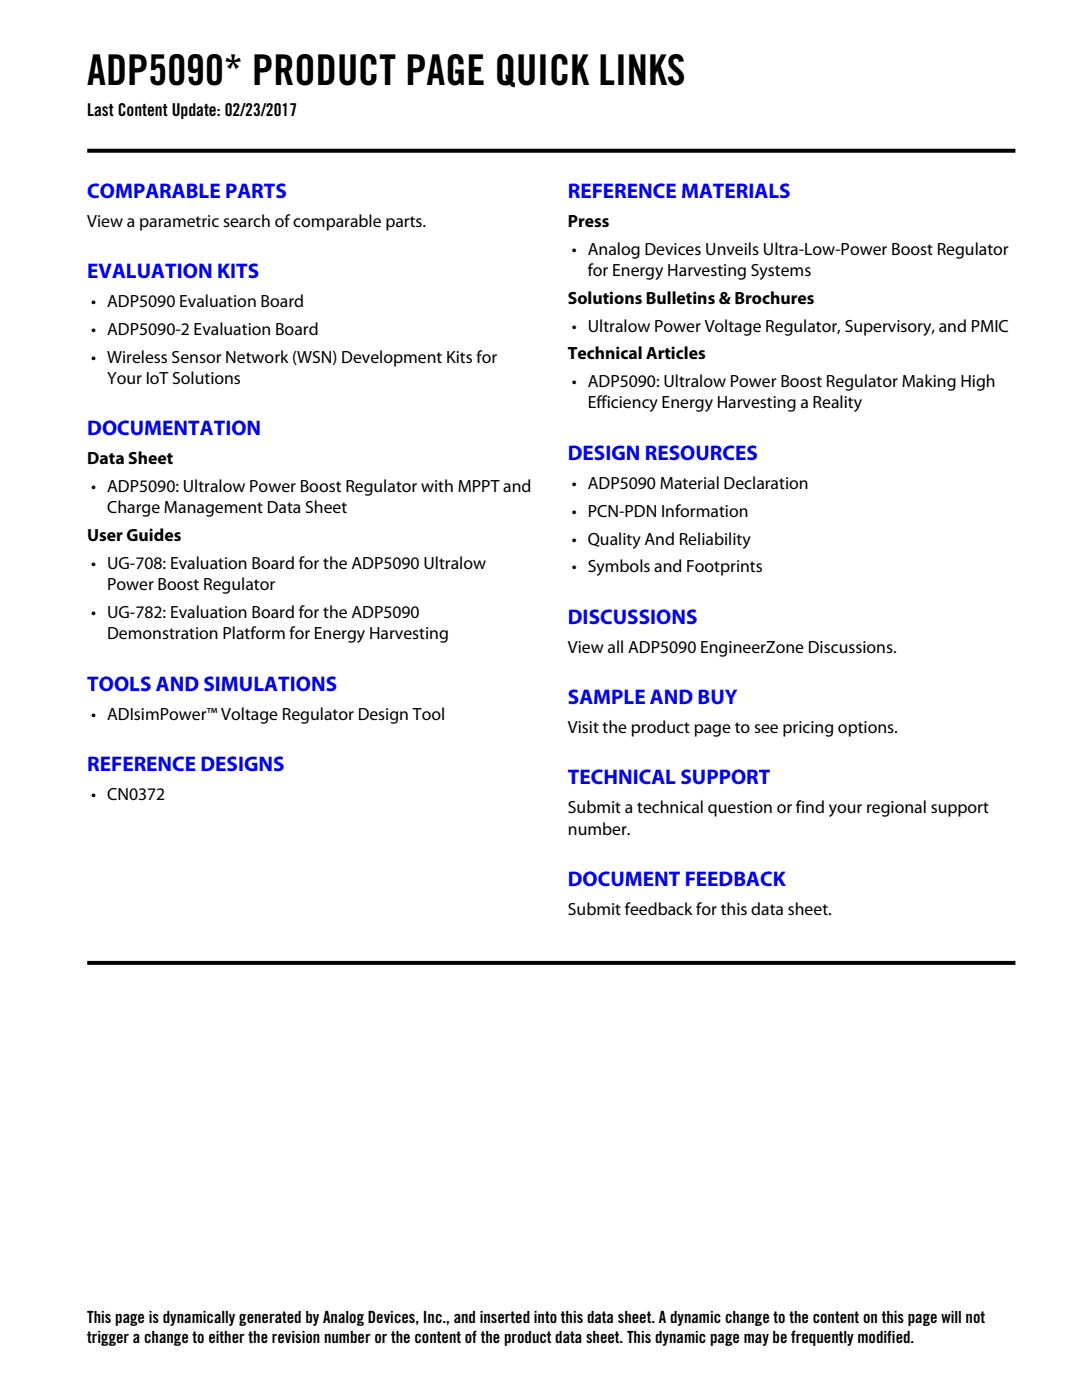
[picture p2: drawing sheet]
<svg xmlns="http://www.w3.org/2000/svg" width="216mm" height="279mm" viewBox="0 0 216 279" stroke-linecap="round" stroke-linejoin="round" font-family="sans-serif">
<defs><g id="words">
<text font-size="8.5" x="17.4" y="17">ADP5090* PRODUCT PAGE QUICK LINKS</text>
<g font-size="4.2" fill="#00f">
<text x="17.4" y="39.5">COMPARABLE PARTS</text>
<text x="113.3" y="39.5">REFERENCE MATERIALS</text>
<text x="17.4" y="55.5">EVALUATION KITS</text>
<text x="17.4" y="86.9">DOCUMENTATION</text>
<text x="113.3" y="91.8">DESIGN RESOURCES</text>
<text x="113.3" y="124.5">DISCUSSIONS</text>
<text x="17.4" y="137.8">TOOLS AND SIMULATIONS</text>
<text x="113.3" y="140.5">SAMPLE AND BUY</text>
<text x="17.4" y="153.9">REFERENCE DESIGNS</text>
<text x="113.3" y="156.5">TECHNICAL SUPPORT</text>
<text x="113.3" y="176.8">DOCUMENT FEEDBACK</text>
</g>
<g font-size="3.5">
<text x="17.4" y="23.1">Last Content Update: 02/23/2017</text>
<text x="17.4" y="45.3">View a parametric search of comparable parts.</text>
<text x="113.3" y="45.3">Press</text>
<text x="114.1" y="50.8">• Analog Devices Unveils Ultra-Low-Power Boost Regulator</text>
<text x="117.3" y="55.1">for Energy Harvesting Systems</text>
<text x="18.2" y="61.3">• ADP5090 Evaluation Board</text>
<text x="113.3" y="60.6">Solutions Bulletins &amp; Brochures</text>
<text x="18.2" y="66.9">• ADP5090-2 Evaluation Board</text>
<text x="113.3" y="71.7">Technical Articles</text>
<text x="114.1" y="66.2">• Ultralow Power Voltage Regulator, Supervisory, and PMIC</text>
<text x="18.2" y="72.4">• Wireless Sensor Network (WSN) Development Kits for</text>
<text x="21.4" y="76.7">Your IoT Solutions</text>
<text x="114.1" y="77.3">• ADP5090: Ultralow Power Boost Regulator Making High</text>
<text x="117.3" y="81.5">Efficiency Energy Harvesting a Reality</text>
<text x="17.4" y="92.7">Data Sheet</text>
<text x="18.2" y="98.2">• ADP5090: Ultralow Power Boost Regulator with MPPT and</text>
<text x="114.1" y="97.6">• ADP5090 Material Declaration</text>
<text x="21.4" y="102.5">Charge Management Data Sheet</text>
<text x="114.1" y="103.1">• PCN-PDN Information</text>
<text x="17.4" y="108">User Guides</text>
<text x="18.2" y="113.6">• UG-708: Evaluation Board for the ADP5090 Ultralow</text>
<text x="114.1" y="108.7">• Quality And Reliability</text>
<text x="21.4" y="117.8">Power Boost Regulator</text>
<text x="114.1" y="114.2">• Symbols and Footprints</text>
<text x="18.2" y="123.4">• UG-782: Evaluation Board for the ADP5090</text>
<text x="21.4" y="127.6">Demonstration Platform for Energy Harvesting</text>
<text x="113.3" y="130.3">View all ADP5090 EngineerZone Discussions.</text>
<text x="18.2" y="143.6">• ADIsimPower™ Voltage Regulator Design Tool</text>
<text x="113.3" y="146.3">Visit the product page to see pricing options.</text>
<text x="18.2" y="159.7">• CN0372</text>
<text x="113.3" y="162.3">Submit a technical question or find your regional support</text>
<text x="113.3" y="166.6">number.</text>
<text x="113.3" y="182.6">Submit feedback for this data sheet.</text>
</g>
<g font-size="3.4">
<text x="17.4" y="264.1">This page is dynamically generated by Analog Devices, Inc., and inserted into this data sheet. A dynamic change to the content on this page will not</text>
<text x="17.4" y="268.1">trigger a change to either the revision number or the content of the product data sheet. This dynamic page may be frequently modified.</text>
</g>
</g></defs>
<g fill="#000">
<path d="M17.4 29.7h92.4l.4 .8h-92.8zM109.8 29.7h92.8v.8h-92.4z"/>
<path d="M17.4 191.8h92.4l.4 .8h-92.8zM109.8 191.8h92.8v.8h-92.4z"/>
</g>
<use href="#words"/>
</svg>
